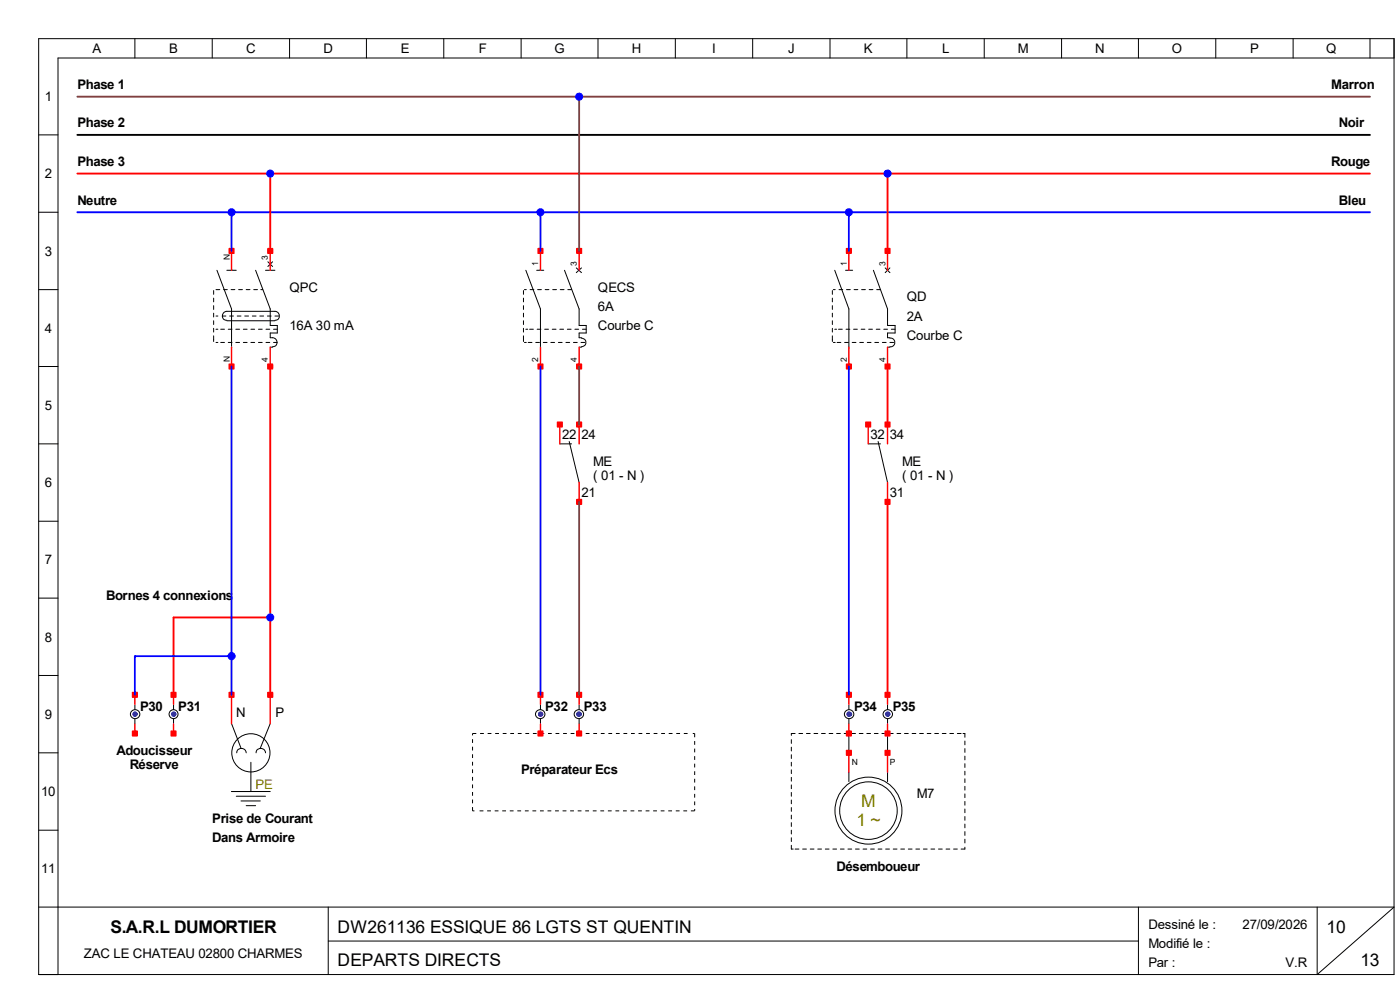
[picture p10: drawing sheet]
<svg xmlns="http://www.w3.org/2000/svg" width="297mm" height="210mm" viewBox="0 0 297 210" stroke-linecap="round" stroke-linejoin="round" font-family="sans-serif">
<defs><g id="words">
<g font-size="3.7" fill="#808000">
<text x="182.6" y="171.1">M</text>
<text x="181.6" y="175.2">1 ~</text>
</g>
<g font-size="3.7">
<text x="23.4" y="197.7">S.A.R.L DUMORTIER</text>
<text x="71.6" y="197.7">DW261136 ESSIQUE 86 LGTS ST QUENTIN</text>
<text x="281.3" y="197.7">10</text>
<text x="71.6" y="204.8">DEPARTS DIRECTS</text>
<text x="288.5" y="204.8">13</text>
</g>
<g font-size="2.8">
<text x="19.6" y="11.2">A</text>
<text x="35.9" y="11.2">B</text>
<text x="52.2" y="11.2">C</text>
<text x="68.6" y="11.2">D</text>
<text x="85" y="11.2">E</text>
<text x="101.5" y="11.2">F</text>
<text x="117.6" y="11.2">G</text>
<text x="134" y="11.2">H</text>
<text x="151" y="11.2">I</text>
<text x="167.1" y="11.2">J</text>
<text x="183.2" y="11.2">K</text>
<text x="199.8" y="11.2">L</text>
<text x="215.8" y="11.2">M</text>
<text x="232.2" y="11.2">N</text>
<text x="248.5" y="11.2">O</text>
<text x="265.1" y="11.2">P</text>
<text x="281.2" y="11.2">Q</text>
<text x="9.5" y="21.4">1</text>
<text x="16.4" y="18.9">Phase 1</text>
<text x="282.3" y="18.9">Marron</text>
<text x="16.4" y="27">Phase 2</text>
<text x="283.9" y="27">Noir</text>
<text x="16.4" y="35.2">Phase 3</text>
<text x="282.3" y="35.2">Rouge</text>
<text x="9.5" y="37.8">2</text>
<text x="16.4" y="43.4">Neutre</text>
<text x="283.9" y="43.4">Bleu</text>
<text x="9.5" y="54.2">3</text>
<text x="61.4" y="61.8">QPC</text>
<text x="126.8" y="61.8">QECS</text>
<text x="126.8" y="65.9">6A</text>
<text x="192.3" y="63.9">QD</text>
<text x="9.5" y="70.5">4</text>
<text x="61.4" y="70">16A 30 mA</text>
<text x="126.8" y="70">Courbe C</text>
<text x="192.3" y="68">2A</text>
<text x="192.3" y="72.1">Courbe C</text>
<text x="9.5" y="86.9">5</text>
<text x="119.2" y="93">22</text>
<text x="123.3" y="93">24</text>
<text x="184.6" y="93">32</text>
<text x="188.7" y="93">34</text>
<text x="125.8" y="98.7">ME</text>
<text x="125.8" y="101.7">( 01 - N )</text>
<text x="191.3" y="98.7">ME</text>
<text x="191.3" y="101.7">( 01 - N )</text>
<text x="9.5" y="103.3">6</text>
<text x="123.3" y="105.3">21</text>
<text x="188.7" y="105.3">31</text>
<text x="9.5" y="119.6">7</text>
<text x="22.5" y="127.3">Bornes 4 connexions</text>
<text x="9.5" y="136">8</text>
<text x="9.5" y="152.4">9</text>
<text x="29.7" y="150.8">P30</text>
<text x="37.8" y="150.8">P31</text>
<text x="50.1" y="151.9">N</text>
<text x="58.4" y="151.9">P</text>
<text x="115.6" y="150.8">P32</text>
<text x="123.8" y="150.8">P33</text>
<text x="181.1" y="150.8">P34</text>
<text x="189.3" y="150.8">P35</text>
<text x="24.7" y="160">Adoucisseur</text>
<text x="27.5" y="163.1">Réserve</text>
<text x="110.5" y="164.1">Préparateur Ecs</text>
<text x="8.7" y="168.7">10</text>
<text x="194.4" y="169.2">M7</text>
<text x="45" y="174.4">Prise de Courant</text>
<text x="45" y="178.5">Dans Armoire</text>
<text x="8.7" y="185.1">11</text>
<text x="177.4" y="184.6">Désemboueur</text>
<text x="243.5" y="196.9">Dessiné le :</text>
<text x="263.5" y="196.9">27/09/2026</text>
<text x="17.8" y="203">ZAC LE CHATEAU 02800 CHARMES</text>
<text x="243.5" y="201">Modifié le :</text>
<text x="243.5" y="205">Par :</text>
<text x="272.6" y="205">V.R</text>
</g>
<text font-size="2.8" fill="#808000" x="54.2" y="167.2">PE</text>
<g font-size="1.8">
<text x="48.7" y="55.2" transform="rotate(-90 48.7 55.2)">N</text>
<text x="56.8" y="55.2" transform="rotate(-90 56.8 55.2)">3</text>
<text x="114.1" y="56.3" transform="rotate(-90 114.1 56.3)">1</text>
<text x="122.3" y="56.3" transform="rotate(-90 122.3 56.3)">3</text>
<text x="179.6" y="56.3" transform="rotate(-90 179.6 56.3)">1</text>
<text x="187.8" y="56.3" transform="rotate(-90 187.8 56.3)">3</text>
<text x="48.7" y="76.7" transform="rotate(-90 48.7 76.7)">N</text>
<text x="56.8" y="76.7" transform="rotate(-90 56.8 76.7)">4</text>
<text x="114.1" y="76.7" transform="rotate(-90 114.1 76.7)">2</text>
<text x="122.3" y="76.7" transform="rotate(-90 122.3 76.7)">4</text>
<text x="179.6" y="76.7" transform="rotate(-90 179.6 76.7)">2</text>
<text x="187.8" y="76.7" transform="rotate(-90 187.8 76.7)">4</text>
<text x="180.6" y="162.2">N</text>
<text x="188.7" y="162.2">P</text>
</g>
</g></defs>
<g fill="none" stroke="#000" stroke-width=".21">
<path d="M8.2 8.2h287.4v198.4h-287.4zM28.6 8.2v4.1M45 8.2v4.1M61.4 8.2v4.1M77.7 8.2v4.1M94.1 8.2v4.1M110.5 8.2v4.1M126.8 8.2v4.1M143.2 8.2v4.1M159.6 8.2v4.1M176 8.2v4.1M192.3 8.2v4.1"/>
<path d="M208.7 8.2v4.1M225.1 8.2v4.1M241.4 8.2v4.1M257.8 8.2v4.1M274.2 8.2v4.1M290.5 8.2v4.1M295.6 12.3h-283.3v194.3M8.2 28.6h4.1M8.2 45h4.1M46 57.3l3.1 8.2v8.4M48.1 57.3h2M54.2 57.3l3.1 8.2v3.5h1.5v1.6h-1.5v1a1 1 0 0 1 1.4 .7 1 1 0 0 1-.9 1.2"/>
<path d="M56.3 57.3h2M56.8 55.5l1 1M57.8 55.5l-1 1M111.5 57.3l3.1 8.2v8.4M113.8 57.3h1.5M119.7 57.3l3.1 8.2v3.5h1.5v1.6h-1.5v1h.5M122.2 56.8l1.1 1M123.3 56.8l-1.1 1M177 57.3l3 8.2v8.4M179.3 57.3h1.5M185.2 57.3l3 8.2v3.5h1.6v1.6h-1.6v1h.5M187.7 56.8l1 1"/>
<path d="M188.7 56.8l-1 1M8.2 61.4h4.1M8.2 77.7h4.1M45.3 61.6v.8M45.3 63.2v.8M45.3 64.8v.8M45.3 66.4v.8M45.3 68v.8M45.3 69.6v.8M45.3 71.2v1.2M45.8 61.4h.8M45.8 72.6h.4"/>
<path d="M45.8 69.8h.4M45.8 67h.4M46.8 72.6h.8M46.8 69.8h.8M47.1 67h.8M47.4 61.4h.8M48.1 67.9a.95 .95 0 0 1-.9-.9 .95 .95 0 0 1 .9-1h10.2a.95 .95 0 0 1 1 1 .95 .95 0 0 1-1 .9M48.1 68h10.2M48.4 72.6h.8M48.4 69.8h.8M48.7 67h.8M49 61.4h.8"/>
<path d="M50 72.6h.8M50 69.8h.8M50.3 67h.8M50.6 61.4h.8M51.6 72.6h.8M51.6 69.8h.8M51.9 67h.8M52.2 61.4h.8M53.2 72.6h.8M53.2 69.8h.8M53.5 67h.8M53.8 61.4h.8"/>
<path d="M54.8 72.6h.8M54.8 69.8h.8M55.1 67h.8M55.3 61.4h.4M56.4 72.6h.8M56.4 69.8h.8M56.7 67h.8M57.3 73.6h.5M58 72.6h.8M58 69.8h.8M58.3 67h.8M111 61.6v.8"/>
<path d="M111 63.2v.8M111 64.8v.8M111 66.4v.8M111 68v.8M111 69.6v.8M111 71.2v1.2M111.2 61.4h.4M111.2 72.6h.4M111.5 69.8h.4M112 72.6h.8M112.3 69.8h.8M112.4 61.4h.8"/>
<path d="M113.6 72.6h.8M113.9 69.8h.8M114 61.4h.8M115.2 72.6h.8M115.5 69.8h.8M115.6 61.4h.8M116.8 72.6h.8M117.1 69.8h.8M117.2 61.4h.8M118.4 72.6h.8M118.7 69.8h.8M118.8 61.4h.8"/>
<path d="M120 72.6h.8M120.3 69.8h.8M120.4 61.4h.8M121.6 72.6h.8M121.9 69.8h.8M122.8 73.6h.5M123.2 72.6h.8M123.3 71.7a.9 .9 0 0 1 1 .9 .9 .9 0 0 1-1 .9M123.5 69.8h.8M176.5 61.6v.8M176.5 63.2v.8M176.5 64.8v.8"/>
<path d="M176.5 66.4v.8M176.5 68v.8M176.5 69.6v.8M176.5 71.2v1.2M176.7 61.4h.4M176.7 72.6h.4M177 69.8h.4M177.5 72.6h.8M177.8 69.8h.8M177.9 61.4h.8M179.1 72.6h.8M179.4 69.8h.8"/>
<path d="M179.5 61.4h.8M180.7 72.6h.8M181 69.8h.8M181.1 61.4h.8M182.3 72.6h.8M182.6 69.8h.8M182.7 61.4h.8M183.9 72.6h.8M184.2 69.8h.8M184.3 61.4h.8M185.5 72.6h.8M185.8 69.8h.8"/>
<path d="M185.9 61.4h.8M187.1 72.6h.8M187.4 69.8h.8M188.2 73.6h.5M188.7 71.7a.91 .91 0 0 1 1.1 .9 .91 .91 0 0 1-1.1 .9M188.7 72.6h.8M189 69.8h.8M8.2 94.1h4.1M118.7 94.1h2.5M120.7 93.6l2.1 8.7M184.1 94.1h2.6M186.2 93.6l2 8.7"/>
<path d="M8.2 110.5h4.1M8.2 126.8h4.1M8.2 143.2h4.1M8.2 159.6h4.1M28.6 149.4v1M28.6 152.4v1M36.8 149.4v1M36.8 152.4v1M49.1 153.4l2 5.2M50.2 159.6a1 1 0 0 1 1-.9 1 1 0 0 1 1 .9M54.3 159.6a1 1 0 0 1 1-.9 1 1 0 0 1 1 .9M57.3 153.4l-2.1 5.2"/>
<path d="M100.2 156.7v.8M100.2 158.3v.8M100.2 159.9v.8M101 155.5h-.8v.4M101.8 155.5h.8M103.4 155.5h.8M105 155.5h.8M106.6 155.5h.8M108.2 155.5h.8M109.8 155.5h.8M111.4 155.5h.8M113 155.5h.8"/>
<path d="M114.6 155.5h.8M114.6 149.4v1M114.6 152.4v1M116.2 155.5h.8M117.8 155.5h.8M119.4 155.5h.8M121 155.5h.8M122.6 155.5h.8M122.8 149.4v1M122.8 152.4v1M124.2 155.5h.8M125.8 155.5h.8"/>
<path d="M127.4 155.5h.8M129 155.5h.8M130.6 155.5h.8M132.2 155.5h.8M133.8 155.5h.8M135.4 155.5h.8M137 155.5h.8M138.6 155.5h.8M140.2 155.5h.8M141.8 155.5h.8M143.4 155.5h.8M145 155.5h.8"/>
<path d="M146.9 155.5h.4v.8M147.3 157.1v.8M147.3 158.7v.8M167.8 156.8v.8M167.8 158.4v.8M168.6 155.5h-.8v.4M169.4 155.5h.8M171 155.5h.8M172.6 155.5h.8M174.2 155.5h.8M175.8 155.5h.8M177.4 155.5h.8"/>
<path d="M179 155.5h.8M180 149.4v1M180 152.4v1M180 155.5v4.1M180.6 155.5h.8M182.2 155.5h.8M183.8 155.5h.8M185.4 155.5h.8M187 155.5h.8M188.2 149.4v1M188.2 152.4v1M188.2 155.5v4.1"/>
<path d="M188.6 155.5h.8M190.2 155.5h.8M191.8 155.5h.8M193.4 155.5h.8M195 155.5h.8M196.6 155.5h.8M198.2 155.5h.8M199.8 155.5h.8M201.4 155.5h.8M203 155.5h.8M204.2 155.5h.4v.8M204.6 157.1v.8"/>
<path d="M204.6 158.7v.8M8.2 176h4.1M49.1 167.8h8.2M50.1 168.8h6.2M51.1 169.8h4.1M52.2 170.8h2M53.2 161.6v6.2M100.2 171.1v.8h.4M100.2 161.5v.8M100.2 163.1v.8M100.2 164.7v.8M100.2 166.3v.8"/>
<path d="M100.2 167.9v.8M100.2 169.5v.8M101.7 171.9h.8M103.3 171.9h.8M104.9 171.9h.8M106.5 171.9h.8M108.1 171.9h.8M109.7 171.9h.8M111.3 171.9h.8M112.9 171.9h.8M114.5 171.9h.8M116.1 171.9h.8"/>
<path d="M117.7 171.9h.8M119.3 171.9h.8M120.9 171.9h.8M122.5 171.9h.8M124.1 171.9h.8M125.7 171.9h.8M127.3 171.9h.8M128.9 171.9h.8M130.5 171.9h.8M132.1 171.9h.8M133.7 171.9h.8M135.3 171.9h.8"/>
<path d="M136.9 171.9h.8M138.5 171.9h.8M140.1 171.9h.8M141.7 171.9h.8M143.3 171.9h.8M144.9 171.9h.8M147.3 160.3v.8M147.3 161.9v.8M147.3 163.5v.8M147.3 165.1v.8M147.3 166.7v.8M147.3 168.3v.8"/>
<path d="M147.3 169.9v.8M147.3 171.5v.4h-.8M167.8 179.2v.8h.4M167.8 160v.8M167.8 161.6v.8M167.8 163.2v.8M167.8 164.8v.8M167.8 166.4v.8M167.8 168v.8M167.8 169.6v.8M167.8 171.2v.8M167.8 172.8v.8"/>
<path d="M167.8 174.4v.8M167.8 176v.8M167.8 177.6v.8M180 163.7v2M188.2 163.7v2M204.6 160.3v.8M204.6 161.9v.8M204.6 163.5v.8M204.6 165.1v.8M204.6 166.7v.8M204.6 168.3v.8M204.6 169.9v.8"/>
<path d="M204.6 171.5v.8M204.6 173.1v.8M204.6 174.7v.8M204.6 176.3v.8M204.6 177.9v.8M204.6 179.6v.4h-.8M8.2 192.3h287.4l-16.3 14.3v-14.3M69.6 192.3v14.3M69.6 199.5h171.8M168.6 180h.8M170.2 180h.8M171.8 180h.8"/>
<path d="M173.4 180h.8M175 180h.8M176.6 180h.8M178.2 180h.8M179.8 180h.8M181.4 180h.8M183 180h.8M184.6 180h.8M186.2 180h.8M187.8 180h.8M189.4 180h.8M191 180h.8"/>
<path d="M192.6 180h.8M194.2 180h.8M195.8 180h.8M197.4 180h.8M199 180h.8M200.6 180h.8M202.2 180h.8M241.4 192.3v14.3"/>
<circle cx="28.7" cy="151.4" r=".98"/>
<circle cx="36.8" cy="151.4" r=".95"/>
<circle cx="53.2" cy="159.6" r="4.1"/>
<circle cx="114.6" cy="151.4" r=".98"/>
<circle cx="122.8" cy="151.4" r=".98"/>
<circle cx="180.1" cy="151.4" r=".98"/>
<circle cx="188.3" cy="151.4" r=".98"/>
<circle cx="184.2" cy="171.9" r="7.1"/>
<circle cx="184.2" cy="171.9" r="6.1"/>
</g>
<g fill="#f00" stroke="#f00" stroke-width=".3">
<path d="M48.6 146.8h1v1h-1z" fill-rule="evenodd"/>
<path d="M56.8 146.8h1v1h-1z" fill-rule="evenodd"/>
<path d="M36.3 146.8h1v1h-1z" fill-rule="evenodd"/>
<path d="M36.3 155h1v1h-1z" fill-rule="evenodd"/>
<path d="M28.1 146.8h1v1h-1z" fill-rule="evenodd"/>
<path d="M28.1 155h1v1h-1z" fill-rule="evenodd"/>
<path d="M114.1 146.8h1v1h-1z" fill-rule="evenodd"/>
<path d="M114.1 155h1v1h-1z" fill-rule="evenodd"/>
<path d="M122.3 146.8h1v1h-1z" fill-rule="evenodd"/>
<path d="M122.3 155h1v1h-1z" fill-rule="evenodd"/>
<path d="M122.3 52.7h1v1h-1z" fill-rule="evenodd"/>
<path d="M114.1 52.7h1v1h-1z" fill-rule="evenodd"/>
<path d="M114.1 77.2h1v1h-1z" fill-rule="evenodd"/>
<path d="M122.3 77.2h1v1h-1z" fill-rule="evenodd"/>
<path d="M187.7 52.7h1v1h-1z" fill-rule="evenodd"/>
<path d="M179.5 52.7h1v1h-1z" fill-rule="evenodd"/>
<path d="M179.5 77.2h1v1h-1z" fill-rule="evenodd"/>
<path d="M187.7 77.2h1v1h-1z" fill-rule="evenodd"/>
<path d="M187.7 146.8h1v1h-1z" fill-rule="evenodd"/>
<path d="M187.7 155h1v1h-1z" fill-rule="evenodd"/>
<path d="M179.5 146.8h1v1h-1z" fill-rule="evenodd"/>
<path d="M179.5 155h1v1h-1z" fill-rule="evenodd"/>
<path d="M179.5 159.1h1v1h-1z" fill-rule="evenodd"/>
<path d="M187.7 159.1h1v1h-1z" fill-rule="evenodd"/>
<path d="M122.3 105.9h1v1h-1z" fill-rule="evenodd"/>
<path d="M118.2 89.5h1v1h-1z" fill-rule="evenodd"/>
<path d="M122.3 89.5h1v1h-1z" fill-rule="evenodd"/>
<path d="M187.7 105.9h1v1h-1z" fill-rule="evenodd"/>
<path d="M183.6 89.5h1v1h-1z" fill-rule="evenodd"/>
<path d="M187.7 89.5h1v1h-1z" fill-rule="evenodd"/>
<path d="M56.8 52.7h1v1h-1z" fill-rule="evenodd"/>
<path d="M48.6 52.7h1v1h-1z" fill-rule="evenodd"/>
<path d="M48.6 77.2h1v1h-1z" fill-rule="evenodd"/>
<path d="M56.8 77.2h1v1h-1z" fill-rule="evenodd"/>
</g>
<g fill="none" stroke="#f00" stroke-width=".3">
<path d="M49.1 53.2v4.1M57.3 53.2v4.1M114.6 53.2v4.1M122.8 53.2v4.1M180 53.2v4.1M188.2 53.2v4.1M49.1 73.6v4.1M57.3 73.6v4.1M114.6 73.6v4.1M122.8 73.6v4.1M180 73.6v4.1M188.2 73.6v4.1"/>
<path d="M118.7 90v4.1M122.8 90v4.1M184.1 90v4.1M188.2 90v4.1M122.8 102.3v4.1M188.2 102.3v4.1M28.6 147.3v2M28.6 153.5v2M36.8 147.3v2M36.8 153.5v2M49.1 147.3v6.1M57.3 147.3v6.1"/>
<path d="M114.6 147.3v2M114.6 153.5v2M122.8 147.3v2M122.8 153.5v2M180 147.3v2M180 153.5v2M180 159.6v4.1M188.2 147.3v2M188.2 153.5v2M188.2 159.6v4.1"/>
</g>
<g fill="#000080" stroke="#000080" stroke-width=".21">
<path d="M36.6 151a.48 .48 0 0 1 .7 .4h-.5h.5a.46 .46 0 0 1-.7 .4 .46 .46 0 0 1 0-.8z" fill-rule="evenodd"/>
<path d="M28.4 151a.48 .48 0 0 1 .7 .4h-.5h.5a.46 .46 0 0 1-.7 .4 .46 .46 0 0 1 0-.8z" fill-rule="evenodd"/>
<path d="M114.4 151a.48 .48 0 0 1 .7 .4h-.5h.5a.46 .46 0 0 1-.7 .4 .46 .46 0 0 1 0-.8z" fill-rule="evenodd"/>
<path d="M122.5 151a.57 .57 0 0 1 .8 .4h-.6h.6a.5 .5 0 0 1-.6 .5 .5 .5 0 0 1-.4-.7z" fill-rule="evenodd"/>
<path d="M188 151a.48 .48 0 0 1 .7 .4h-.5h.5a.46 .46 0 0 1-.7 .4 .46 .46 0 0 1 0-.8z" fill-rule="evenodd"/>
<path d="M179.8 151a.57 .57 0 0 1 .8 .4h-.6h.6a.5 .5 0 0 1-.6 .5 .5 .5 0 0 1-.3-.7z" fill-rule="evenodd"/>
</g>
<path d="M16.4 45h274.1M49.1 45v8.2M114.6 45v8.2M180 45v8.2M49.1 77.7v69.6M114.6 77.7v69.6M180 77.7v69.6M49.1 139.1h-20.5v8.2" fill="none" stroke="#00f" stroke-width=".4"/>
<path d="M16.4 20.5h274.1M122.8 20.5v32.7M122.8 77.7v12.3M122.8 106.4v40.9" fill="none" stroke="#804040" stroke-width=".4"/>
<path d="M16.4 28.6h274.1" fill="none" stroke="#000" stroke-width=".4"/>
<path d="M16.4 36.8h274.1M57.3 36.8v16.4M188.2 36.8v16.4M57.3 77.7v69.6M188.2 77.7v12.3M188.2 106.4v40.9M57.3 130.9h-20.5v16.4" fill="none" stroke="#f00" stroke-width=".4"/>
<g fill="#00f" stroke="#00f" stroke-width=".21">
<circle cx="49.1" cy="139.1" r=".75"/>
<circle cx="57.3" cy="130.9" r=".75"/>
<circle cx="114.6" cy="45" r=".75"/>
<circle cx="122.8" cy="20.5" r=".75"/>
<circle cx="49.1" cy="45" r=".75"/>
<circle cx="180" cy="45" r=".75"/>
<circle cx="188.2" cy="36.8" r=".75"/>
<circle cx="57.3" cy="36.8" r=".75"/>
</g>
<use href="#words"/>
</svg>
